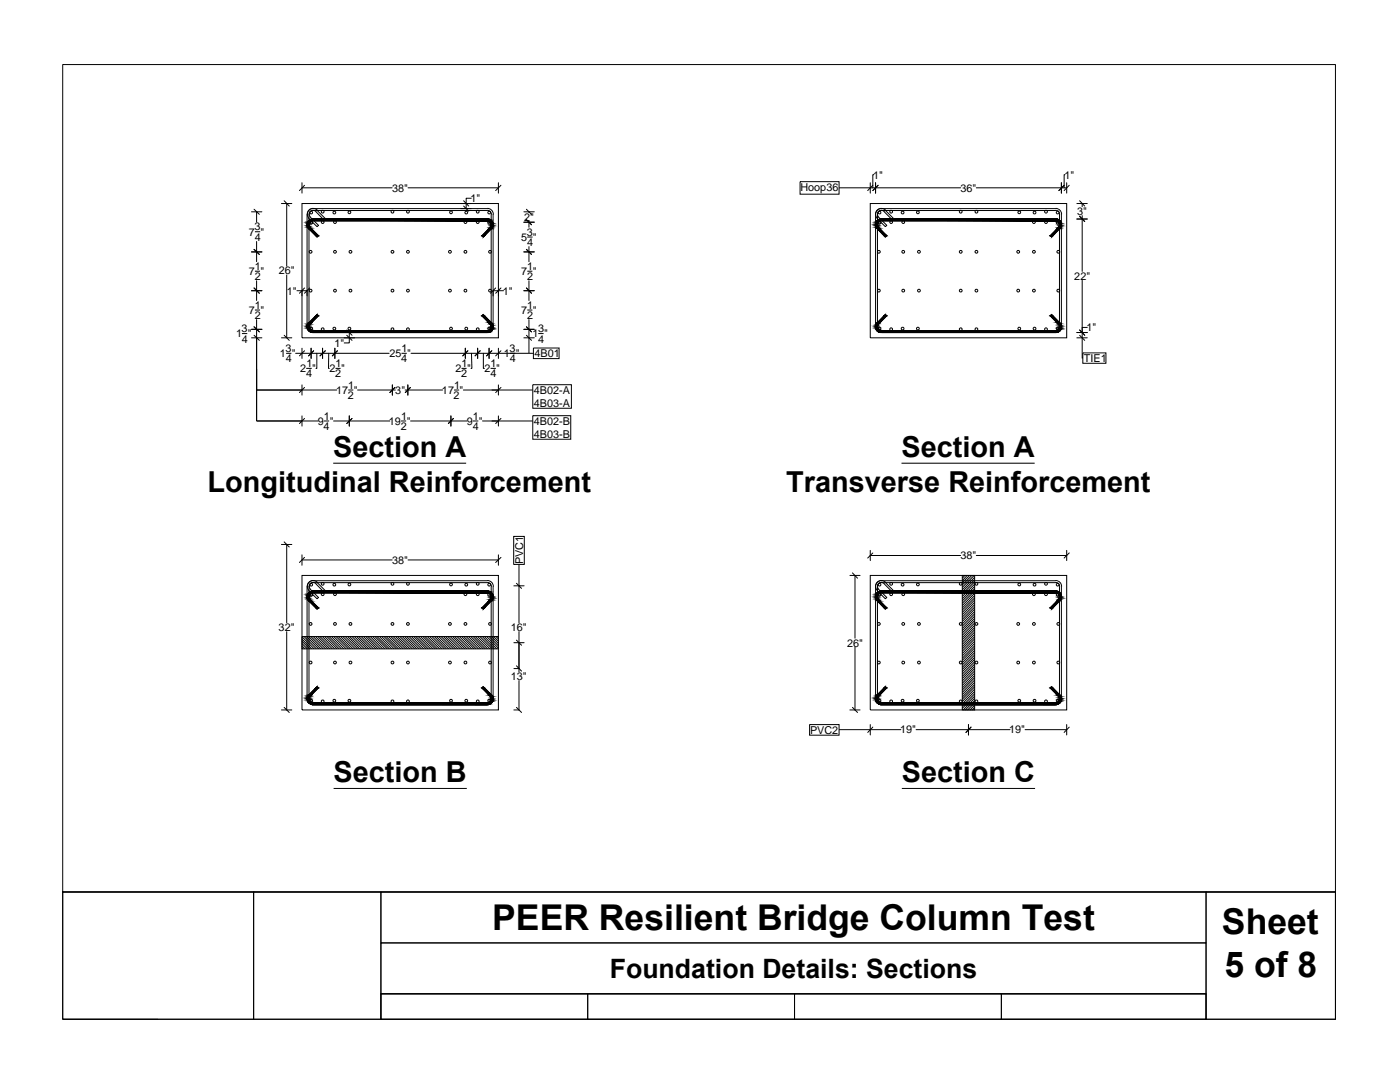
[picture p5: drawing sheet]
<svg xmlns="http://www.w3.org/2000/svg" width="279mm" height="216mm" viewBox="0 0 279 216" stroke-linecap="round" stroke-linejoin="round" font-family="sans-serif">
<defs><g id="words">
<g font-size="7.1">
<text x="98.2" y="185.6">PEER Resilient Bridge Column Test</text>
<text x="243.9" y="186.4">Sheet</text>
<text x="244.4" y="194.9">5 of 8</text>
</g>
<g font-size="5.8">
<text x="66.5" y="91.2">Section A</text>
<text x="179.9" y="91.2">Section A</text>
<text x="41.4" y="98.1">Longitudinal Reinforcement</text>
<text x="156.9" y="98.1">Transverse Reinforcement</text>
<text x="66.6" y="156.1">Section B</text>
<text x="180" y="156.1">Section C</text>
</g>
<text font-size="5.3" x="121.7" y="195.1">Foundation Details: Sections</text>
<g font-size="2.2">
<text x="174.2" y="35.7">1&quot;</text>
<text x="212.4" y="35.7">1&quot;</text>
<text x="78.3" y="38.2">38&quot;</text>
<text x="93.9" y="40.3">1&quot;</text>
<text x="159.8" y="38.1">Hoop36</text>
<text x="191.7" y="38.2">36&quot;</text>
<text x="49.6" y="47">7 &quot;</text>
<text x="50.8" y="46">3</text>
<text x="104.6" y="44.1">2&quot;</text>
<text x="105.1" y="47">3</text>
<text x="215" y="42.9">3&quot;</text>
<text x="50.8" y="48.1">4</text>
<text x="50.9" y="53.9">1</text>
<text x="104" y="48.1">5 &quot;</text>
<text x="105.2" y="49.1">4</text>
<text x="105.2" y="53.9">1</text>
<text x="49.7" y="54.9">7 &quot;</text>
<text x="50.8" y="55.9">2</text>
<text x="55.7" y="54.8">26&quot;</text>
<text x="57.3" y="58.8">1&quot;</text>
<text x="100.4" y="58.8">1&quot;</text>
<text x="104" y="54.9">7 &quot;</text>
<text x="105.2" y="55.9">2</text>
<text x="214.4" y="55.8">22&quot;</text>
<text x="49.7" y="62.6">7 &quot;</text>
<text x="50.8" y="63.7">2</text>
<text x="50.9" y="61.6">1</text>
<text x="104" y="62.6">7 &quot;</text>
<text x="105.2" y="63.7">2</text>
<text x="105.2" y="61.6">1</text>
<text x="47.1" y="67.3">1 &quot;</text>
<text x="48.2" y="66.3">3</text>
<text x="48.2" y="68.4">4</text>
<text x="55.9" y="71.3">1 &quot;</text>
<text x="57" y="70.2">3</text>
<text x="66.7" y="69.2">1&quot;</text>
<text x="77.7" y="71.3">25 &quot;</text>
<text x="80.1" y="70.2">1</text>
<text x="100.6" y="71.3">1 &quot;</text>
<text x="101.7" y="70.2">3</text>
<text x="106.2" y="67.3">1 &quot;</text>
<text x="106.7" y="71.3">4B01</text>
<text x="107.4" y="66.3">3</text>
<text x="107.4" y="68.4">4</text>
<text x="216.9" y="66.1">1&quot;</text>
<text x="57.1" y="72.3">4</text>
<text x="59.9" y="74.3">2 &quot;</text>
<text x="61.1" y="75.3">4</text>
<text x="61.2" y="73.3">1</text>
<text x="65.8" y="74.3">2 &quot;</text>
<text x="66.9" y="75.3">2</text>
<text x="67" y="73.3">1</text>
<text x="69.5" y="77.6">1</text>
<text x="80.1" y="72.3">4</text>
<text x="90.6" y="77.6">1</text>
<text x="90.9" y="74.3">2 &quot;</text>
<text x="92.1" y="75.3">2</text>
<text x="92.1" y="73.3">1</text>
<text x="96.7" y="74.3">2 &quot;</text>
<text x="97.9" y="75.3">4</text>
<text x="97.9" y="73.3">1</text>
<text x="101.8" y="72.3">4</text>
<text x="216.3" y="72.2">TIE1</text>
<text x="64.6" y="83.7">1</text>
<text x="67.1" y="78.6">17 &quot;</text>
<text x="69.4" y="79.6">2</text>
<text x="78.9" y="78.6">3&quot;</text>
<text x="80" y="83.7">1</text>
<text x="88.2" y="78.6">17 &quot;</text>
<text x="90.5" y="79.6">2</text>
<text x="94.4" y="83.7">1</text>
<text x="106.5" y="78.6">4B02-A</text>
<text x="106.5" y="81.2">4B03-A</text>
<text x="63.4" y="84.8">9 &quot;</text>
<text x="64.6" y="85.8">4</text>
<text x="77.6" y="84.8">19 &quot;</text>
<text x="80" y="85.8">2</text>
<text x="93.2" y="84.8">9 &quot;</text>
<text x="94.3" y="85.8">4</text>
<text x="106.5" y="84.8">4B02-B</text>
<text x="106.5" y="87.3">4B03-B</text>
<text x="78.3" y="112.5">38&quot;</text>
<text x="104.4" y="112.5" transform="rotate(-90 104.4 112.5)">PVC1</text>
<text x="191.7" y="111.6">38&quot;</text>
<text x="55.6" y="125.9">32&quot;</text>
<text x="101.9" y="125.9">16&quot;</text>
<text x="169.1" y="129">26&quot;</text>
<text x="101.9" y="135.7">13&quot;</text>
<text x="161.7" y="146.4">PVC2</text>
<text x="179.6" y="146.4">19&quot;</text>
<text x="201.4" y="146.4">19&quot;</text>
</g>
</g></defs>
<!-- layer: Outline -->
<path d="M60.3 40.6h39.2v26.8h-39.2zM173.7 40.6h39.2v26.8h-39.2zM60.3 114.8h39.2v26.9h-39.2zM173.7 114.8h39.2v26.9h-39.2z" fill="none" stroke="#000" stroke-width=".2"/>
<!-- layer: Longitudnial_Reinf -->
<g fill="none" stroke="#000" stroke-width=".2">
<circle cx="62" cy="58" r=".28"/>
<circle cx="62" cy="50.2" r=".28"/>
<circle cx="62.1" cy="44.4" r=".28"/>
<circle cx="62.1" cy="42.4" r=".28"/>
<circle cx="64.4" cy="44.3" r=".28"/>
<circle cx="64.4" cy="42.2" r=".28"/>
<circle cx="66.7" cy="42.4" r=".28"/>
<circle cx="66.9" cy="58" r=".28"/>
<circle cx="66.9" cy="50.2" r=".28"/>
<circle cx="66.9" cy="44.3" r=".28"/>
<circle cx="69.7" cy="42.4" r=".28"/>
<circle cx="69.9" cy="50.2" r=".28"/>
<circle cx="69.9" cy="58" r=".28"/>
<circle cx="78.3" cy="50.2" r=".28"/>
<circle cx="78.3" cy="42.2" r=".28"/>
<circle cx="78.3" cy="58" r=".28"/>
<circle cx="81.4" cy="42.2" r=".28"/>
<circle cx="81.4" cy="50.2" r=".28"/>
<circle cx="81.4" cy="58" r=".28"/>
<circle cx="89.8" cy="50.2" r=".28"/>
<circle cx="89.8" cy="58" r=".28"/>
<circle cx="90" cy="42.4" r=".28"/>
<circle cx="92.9" cy="44.3" r=".28"/>
<circle cx="92.9" cy="50.2" r=".28"/>
<circle cx="92.9" cy="58" r=".28"/>
<circle cx="93.1" cy="42.4" r=".28"/>
<circle cx="95.3" cy="42.2" r=".28"/>
<circle cx="95.3" cy="44.3" r=".28"/>
<circle cx="97.6" cy="44.4" r=".28"/>
<circle cx="97.6" cy="42.4" r=".28"/>
<circle cx="97.8" cy="50.2" r=".28"/>
<circle cx="97.8" cy="58" r=".28"/>
<circle cx="175.4" cy="50.2" r=".28"/>
<circle cx="175.4" cy="58" r=".28"/>
<circle cx="175.5" cy="44.4" r=".28"/>
<circle cx="175.5" cy="42.4" r=".28"/>
<circle cx="177.8" cy="42.2" r=".28"/>
<circle cx="177.8" cy="44.3" r=".28"/>
<circle cx="180.1" cy="42.4" r=".28"/>
<circle cx="180.3" cy="58" r=".28"/>
<circle cx="180.3" cy="44.3" r=".28"/>
<circle cx="180.3" cy="50.2" r=".28"/>
<circle cx="183.2" cy="42.4" r=".28"/>
<circle cx="183.4" cy="58" r=".28"/>
<circle cx="183.4" cy="50.2" r=".28"/>
<circle cx="191.7" cy="50.2" r=".28"/>
<circle cx="191.7" cy="58" r=".28"/>
<circle cx="191.7" cy="42.2" r=".28"/>
<circle cx="194.9" cy="50.2" r=".28"/>
<circle cx="194.9" cy="42.2" r=".28"/>
<circle cx="194.9" cy="58" r=".28"/>
<circle cx="203.2" cy="50.2" r=".28"/>
<circle cx="203.2" cy="58" r=".28"/>
<circle cx="203.4" cy="42.4" r=".28"/>
<circle cx="206.3" cy="58" r=".28"/>
<circle cx="206.3" cy="44.3" r=".28"/>
<circle cx="206.3" cy="50.2" r=".28"/>
<circle cx="206.5" cy="42.4" r=".28"/>
<circle cx="208.8" cy="42.2" r=".28"/>
<circle cx="208.8" cy="44.3" r=".28"/>
<circle cx="211.1" cy="42.4" r=".28"/>
<circle cx="211.1" cy="44.4" r=".28"/>
<circle cx="211.2" cy="58" r=".28"/>
<circle cx="211.2" cy="50.2" r=".28"/>
<circle cx="62.1" cy="65.6" r=".28"/>
<circle cx="64.4" cy="65.7" r=".28"/>
<circle cx="66.7" cy="65.6" r=".28"/>
<circle cx="69.7" cy="65.6" r=".28"/>
<circle cx="78.3" cy="65.7" r=".28"/>
<circle cx="81.4" cy="65.7" r=".28"/>
<circle cx="90" cy="65.6" r=".28"/>
<circle cx="93.1" cy="65.6" r=".28"/>
<circle cx="95.3" cy="65.7" r=".28"/>
<circle cx="97.6" cy="65.6" r=".28"/>
<circle cx="175.5" cy="65.6" r=".28"/>
<circle cx="177.8" cy="65.7" r=".28"/>
<circle cx="180.1" cy="65.6" r=".28"/>
<circle cx="183.2" cy="65.6" r=".28"/>
<circle cx="191.7" cy="65.7" r=".28"/>
<circle cx="194.9" cy="65.7" r=".28"/>
<circle cx="203.4" cy="65.6" r=".28"/>
<circle cx="206.5" cy="65.6" r=".28"/>
<circle cx="208.8" cy="65.7" r=".28"/>
<circle cx="211.1" cy="65.6" r=".28"/>
<circle cx="62.1" cy="116.7" r=".28"/>
<circle cx="62.1" cy="118.7" r=".28"/>
<circle cx="64.4" cy="118.6" r=".28"/>
<circle cx="64.4" cy="116.5" r=".28"/>
<circle cx="66.7" cy="116.7" r=".28"/>
<circle cx="66.9" cy="118.6" r=".28"/>
<circle cx="69.7" cy="116.6" r=".28"/>
<circle cx="78.3" cy="116.5" r=".28"/>
<circle cx="81.4" cy="116.5" r=".28"/>
<circle cx="90" cy="116.6" r=".28"/>
<circle cx="92.9" cy="118.6" r=".28"/>
<circle cx="93.1" cy="116.7" r=".28"/>
<circle cx="95.3" cy="116.5" r=".28"/>
<circle cx="95.3" cy="118.6" r=".28"/>
<circle cx="97.6" cy="116.7" r=".28"/>
<circle cx="97.6" cy="118.7" r=".28"/>
<circle cx="175.5" cy="116.7" r=".28"/>
<circle cx="175.5" cy="118.7" r=".28"/>
<circle cx="177.8" cy="116.5" r=".28"/>
<circle cx="177.8" cy="118.6" r=".28"/>
<circle cx="180.1" cy="116.7" r=".28"/>
<circle cx="180.3" cy="118.6" r=".28"/>
<circle cx="183.2" cy="116.6" r=".28"/>
<circle cx="191.7" cy="116.5" r=".28"/>
<circle cx="194.9" cy="116.5" r=".28"/>
<circle cx="203.4" cy="116.6" r=".28"/>
<circle cx="206.3" cy="118.6" r=".28"/>
<circle cx="206.5" cy="116.7" r=".28"/>
<circle cx="208.8" cy="116.5" r=".28"/>
<circle cx="208.8" cy="118.6" r=".28"/>
<circle cx="211.1" cy="118.7" r=".28"/>
<circle cx="211.1" cy="116.7" r=".28"/>
<circle cx="62" cy="132.2" r=".28"/>
<circle cx="62" cy="124.5" r=".28"/>
<circle cx="62.1" cy="139.8" r=".28"/>
<circle cx="64.4" cy="139.9" r=".28"/>
<circle cx="66.7" cy="139.8" r=".28"/>
<circle cx="66.9" cy="132.2" r=".28"/>
<circle cx="66.9" cy="124.5" r=".28"/>
<circle cx="69.7" cy="139.8" r=".28"/>
<circle cx="69.9" cy="124.5" r=".28"/>
<circle cx="69.9" cy="132.2" r=".28"/>
<circle cx="78.3" cy="132.2" r=".28"/>
<circle cx="78.3" cy="139.9" r=".28"/>
<circle cx="78.3" cy="124.5" r=".28"/>
<circle cx="81.4" cy="124.5" r=".28"/>
<circle cx="81.4" cy="132.2" r=".28"/>
<circle cx="81.4" cy="139.9" r=".28"/>
<circle cx="89.8" cy="124.5" r=".28"/>
<circle cx="89.8" cy="132.2" r=".28"/>
<circle cx="90" cy="139.8" r=".28"/>
<circle cx="92.9" cy="124.5" r=".28"/>
<circle cx="92.9" cy="132.2" r=".28"/>
<circle cx="93.1" cy="139.8" r=".28"/>
<circle cx="95.3" cy="139.9" r=".28"/>
<circle cx="97.6" cy="139.8" r=".28"/>
<circle cx="97.8" cy="124.5" r=".28"/>
<circle cx="97.8" cy="132.2" r=".28"/>
<circle cx="175.4" cy="124.5" r=".28"/>
<circle cx="175.4" cy="132.2" r=".28"/>
<circle cx="175.5" cy="139.8" r=".28"/>
<circle cx="177.8" cy="139.9" r=".28"/>
<circle cx="180.1" cy="139.8" r=".28"/>
<circle cx="180.3" cy="132.2" r=".28"/>
<circle cx="180.3" cy="124.5" r=".28"/>
<circle cx="183.2" cy="139.8" r=".28"/>
<circle cx="183.4" cy="124.5" r=".28"/>
<circle cx="183.4" cy="132.2" r=".28"/>
<circle cx="191.7" cy="132.2" r=".28"/>
<circle cx="191.7" cy="139.9" r=".28"/>
<circle cx="191.7" cy="124.5" r=".28"/>
<circle cx="194.9" cy="124.5" r=".28"/>
<circle cx="194.9" cy="132.2" r=".28"/>
<circle cx="194.9" cy="139.9" r=".28"/>
<circle cx="203.2" cy="132.2" r=".28"/>
<circle cx="203.2" cy="124.5" r=".28"/>
<circle cx="203.4" cy="139.8" r=".28"/>
<circle cx="206.3" cy="124.5" r=".28"/>
<circle cx="206.3" cy="132.2" r=".28"/>
<circle cx="206.5" cy="139.8" r=".28"/>
<circle cx="208.8" cy="139.9" r=".28"/>
<circle cx="211.1" cy="139.8" r=".28"/>
<circle cx="211.2" cy="132.2" r=".28"/>
<circle cx="211.2" cy="124.5" r=".28"/>
</g>
<!-- layer: Hoop36x24 -->
<g fill="none" stroke="#000" stroke-width=".2">
<path d="M61.3 42.8v22.4M61.7 42.8v22.4M62.5 42h34.8M62.5 41.6h34.8M62.5 42a.78 .78 0 0 0-.8 .7M62.5 41.6a1.16 1.16 0 0 0-1.2 1.1M63 42.2a.8 .8 0 0 0-1.1 0 .8 .8 0 0 0 0 1.1l1.7 1.7-.3 .2-1.7-1.6M63.3 42l1.6 1.6-.3 .3-1.6-1.7M63.3 41.9a1.16 1.16 0 0 0-1.6 0 1.16 1.16 0 0 0 0 1.7M97.3 42a.78 .78 0 0 1 .8 .7M97.3 41.6a1.16 1.16 0 0 1 1.2 1.1M98 42.8v22.4"/>
<path d="M98.4 42.8v22.4M175.9 42h34.8M175.9 41.6h34.8M175.9 42a.78 .78 0 0 0-.8 .8v22.4a.78 .78 0 0 0 .8 .8M175.9 41.6a1.16 1.16 0 0 0-1.2 1.2v22.4a1.16 1.16 0 0 0 1.2 1.2M176.5 42.2a.8 .8 0 0 0-1.2 0 .8 .8 0 0 0 0 1.1l1.7 1.7-.3 .2-1.6-1.6M176.7 42l1.6 1.6-.2 .3-1.7-1.7M176.7 41.9a1.16 1.16 0 0 0-1.6 0 1.16 1.16 0 0 0 0 1.7M210.7 42a.78 .78 0 0 1 .8 .7M210.7 41.6a1.16 1.16 0 0 1 1.2 1.1l-.1 22.5a1.08 1.08 0 0 1-1.1 1.2h-34.8M211.4 42.8v22.4M61.3 65.2a1.16 1.16 0 0 0 1.2 1.2"/>
<path d="M61.7 65.2a.78 .78 0 0 0 .8 .8M98.1 65.2a.78 .78 0 0 1-.8 .8h-34.8M98.5 65.2a1.16 1.16 0 0 1-1.2 1.2h-34.8M211.5 65.2a.78 .78 0 0 1-.8 .8h-34.8M61.3 117v22.5M61.7 117v22.5M61.9 117.6l1.7 1.6-.3 .3-1.7-1.6M62.5 116.3h34.8M62.5 115.9h34.8M62.5 116.2a.78 .78 0 0 0-.8 .8M62.5 115.8a1.16 1.16 0 0 0-1.2 1.2M63 116.4a.78 .78 0 0 0-1.1 0 .78 .78 0 0 0 0 1.2"/>
<path d="M63.3 116.2l1.6 1.7-.3 .2-1.6-1.6M63.3 116.2a1.16 1.16 0 0 0-1.6 0 1.16 1.16 0 0 0 0 1.6M97.3 116.2a.78 .78 0 0 1 .8 .8M97.3 115.8a1.16 1.16 0 0 1 1.2 1.2M98 117v22.5M98.4 117v22.5M175.9 116.3h34.8M175.9 115.9h34.8M175.9 116.2a.78 .78 0 0 0-.8 .8v22.4a.78 .78 0 0 0 .8 .8M175.9 115.8a1.16 1.16 0 0 0-1.2 1.2v22.4a1.16 1.16 0 0 0 1.2 1.2M176.5 116.4a.78 .78 0 0 0-1.2 0 .78 .78 0 0 0 0 1.2M176.7 116.2l1.6 1.7-.2 .2-1.7-1.6"/>
<path d="M176.7 116.2a1.16 1.16 0 0 0-1.6 0 1.16 1.16 0 0 0 0 1.6l1.6 1.7 .3-.3-1.7-1.6M210.7 116.2a.78 .78 0 0 1 .8 .8M210.7 115.8a1.16 1.16 0 0 1 1.2 1.2l-.1 22.5a1.08 1.08 0 0 1-1.1 1.1h-34.8M211.4 117v22.5M61.3 139.4a1.16 1.16 0 0 0 1.2 1.2M61.7 139.4a.78 .78 0 0 0 .8 .8M98.1 139.4a.78 .78 0 0 1-.8 .8h-34.8M98.5 139.4a1.16 1.16 0 0 1-1.2 1.2h-34.8M211.5 139.4a.78 .78 0 0 1-.8 .8h-34.8"/>
</g>
<!-- layer: Cross-Ties -->
<g fill="#000" stroke="#000" stroke-width=".2">
<path d="M63 47h.6l-.3 .3zM97.5 44.1h.7zM97.5 45.6h.6l-1.4 1.4zM174.7 45.1h.5zM176.4 47h.6l-.3 .3zM210.9 45.6h.6l-1.4 1.4zM61.4 65.8h.5zM63 63l.3-.2 .3 .2zM96.2 63l.2-.2 .3 .2zM97.4 66h.7zM176.4 63l.3-.2 .3 .2zM209.6 63l.3-.2 .2 .2z"/>
<path d="M97.5 118.4h.7zM97.5 119.9h.6l-1.4 1.4zM210.9 119.9h.6l-1.4 1.4zM63 121.3h.6l-.3 .3zM63.3 137l.3 .3h-.6zM96.4 137l.3 .3h-.5zM176.4 121.3h.6l-.3 .3zM176.7 137l.3 .3h-.6zM209.6 137.3l.3-.3 .2 .3zM61.4 140h.5zM97.4 140.2h.7z"/>
<path d="M61.3 44.8l.4 .1zM61.3 44.8l.4 .1z"/>
<path d="M61.3 44.7h.4zM61.3 44.7h.4z"/>
<path d="M61.3 44.7l.4 .1v-.1zM61.3 44.7l.4 .1h-.4z"/>
<path d="M61.3 44.9l.4 .1zM61.3 44.9l.4 .1z"/>
<path d="M61.3 45l.5 .1-.1-.1zM61.3 45l.5 .1h-.5zM61.3 45.1h.5zM61.3 45.1h.5z"/>
<path d="M61.4 44.5h.4zM61.3 44.5h.5z"/>
<path d="M61.3 44.5l.4 .2 .1-.2zM61.3 44.5l.4 .2h-.4z"/>
<path d="M61.3 45.1l.5 .2v-.2zM61.3 45.1l.5 .2h-.4z"/>
<path d="M61.4 44.4h.4zM61.4 44.4l.4 .1z"/>
<path d="M61.4 45.3h.4zM61.4 45.3h.4z"/>
<path d="M61.4 45.3l.5 .1zM61.4 45.3l.5 .1z"/>
<path d="M61.5 44.3h.4zM61.4 44.3h.5z"/>
<path d="M61.4 44.3l.4 .1 .1-.1zM61.4 44.3l.4 .1h-.4z"/>
<path d="M61.5 45.4l.5 .1-.1-.1zM61.5 45.4l.5 .1h-.5z"/>
<path d="M61.5 45.5l.7 .1zM61.5 45.5l.7 .1h-.6z"/>
<path d="M61.5 44.2h.5zM61.5 44.2l.4 .1z"/>
<path d="M61.5 44.1h.7zM61.5 44.1l.5 .1z"/>
<path d="M61.6 45.6l2 1.4-1.4-1.4zM61.6 45.6l2 1.4h-.6z"/>
<path d="M61.6 44.1h.7zM61.6 44.1h.9z"/>
<path d="M61.6 44.1h.7zM61.6 44.1h.6zM61.5 44.1h.7zM61.5 44.1h.7z"/>
<path d="M62.5 43.7h35zM62.3 43.7h35.2z"/>
<path d="M62.3 43.7h35.3zM62 43.7h35.6z"/>
<path d="M97.5 45.6l-1.3 1.4h.5zM96.2 47h.5l-.3 .3z"/>
<path d="M62 43.7l35.9 .2-.3-.2zM61.9 43.9l.1-.2 35.9 .2z"/>
<path d="M61.9 43.9l36.1 .1zM61.7 44h36.3z"/>
<path d="M61.7 44l36.4 .1-.1-.1zM61.7 44l36.4 .1h-36.5z"/>
<path d="M97.3 44.1h.8zM97.3 44.1h.8z"/>
<path d="M97.4 44.1h.8zM97.4 44.1h.8zM97.5 44.1h.7z"/>
<path d="M97.6 44.1l.6 .1zM97.6 44.1l.6 .1z"/>
<path d="M97.6 44.2l.6 .1zM97.6 44.2l.6 .1z"/>
<path d="M97.7 45.5l.4 .1 .1-.1zM97.5 45.6l.2-.1 .4 .1z"/>
<path d="M97.8 44.3h.5zM97.8 44.3h.5z"/>
<path d="M97.8 44.3l.5 .1zM97.8 44.3l.5 .1z"/>
<path d="M97.8 45.4l.4 .1 .1-.1zM97.8 45.4l.4 .1h-.5z"/>
<path d="M97.9 44.4l.5 .1-.1-.1zM97.9 44.4l.5 .1h-.5zM97.9 44.5h.5zM97.9 44.5h.5z"/>
<path d="M97.9 45.3h.4zM97.9 45.3h.4z"/>
<path d="M97.9 45.3h.4zM97.9 45.3l.4 .1z"/>
<path d="M97.9 44.5l.5 .1v-.1zM97.9 44.5l.5 .1h-.4z"/>
<path d="M98 45.1h.4zM97.9 45.1h.5z"/>
<path d="M97.9 45.1l.4 .2 .1-.2zM97.9 45.1l.4 .2h-.4z"/>
<path d="M98 44.6l.4 .1zM98 44.6l.4 .1z"/>
<path d="M98 44.7l.4 .1zM98 44.7l.4 .1z"/>
<path d="M98 44.8l.4 .1v-.1zM98 44.8l.4 .1h-.4z"/>
<path d="M98 44.9h.4zM98 44.9h.4z"/>
<path d="M98 44.9l.4 .1zM98 44.9l.4 .1z"/>
<path d="M98 45l.4 .1v-.1zM98 45l.4 .1h-.4z"/>
<path d="M174.9 44.3h.4zM174.9 44.3h.4z"/>
<path d="M174.7 44.7h.4zM174.7 44.7h.4z"/>
<path d="M174.7 44.7l.4 .1v-.1zM174.7 44.7l.4 .1h-.4z"/>
<path d="M174.7 44.8l.4 .1zM174.7 44.8l.4 .1z"/>
<path d="M174.7 44.9l.4 .1zM174.7 44.9l.4 .1z"/>
<path d="M174.7 45l.5 .1-.1-.1zM174.7 45l.5 .1h-.5zM174.7 45.1h.5z"/>
<path d="M174.8 44.5l.3 .2 .1-.2zM174.8 44.5l.3 .2h-.4z"/>
<path d="M174.8 45.1l.4 .2v-.2zM174.8 45.1l.4 .2h-.4z"/>
<path d="M174.8 44.5h.4zM174.8 44.5h.4z"/>
<path d="M174.8 44.4h.4zM174.8 44.4l.4 .1z"/>
<path d="M174.8 45.3h.5zM174.8 45.3h.5z"/>
<path d="M174.8 45.3l.5 .1zM174.8 45.3l.5 .1z"/>
<path d="M174.9 44.3l.3 .1 .1-.1zM174.9 44.3l.3 .1h-.4z"/>
<path d="M174.9 45.4l.6 .1zM174.9 45.4l.6 .1h-.6z"/>
<path d="M174.9 44.2h.6zM174.9 44.2l.4 .1z"/>
<path d="M174.9 45.5l.7 .1zM174.9 45.5l.7 .1z"/>
<path d="M174.9 44.1h.7zM174.9 44.1l.6 .1z"/>
<path d="M175.1 45.6l1.9 1.4-1.4-1.4zM175.1 45.6l1.9 1.4h-.6z"/>
<path d="M175 44.1h.7zM175 44.1h.6zM174.9 44.1h.7zM174.9 44.1h.7z"/>
<path d="M175 44.1h.9zM175 44.1h.7z"/>
<path d="M175.9 43.7h35zM175.7 43.7h35.2z"/>
<path d="M175.7 43.7h35.4zM175.5 43.7h35.6z"/>
<path d="M210.9 45.6l-1.3 1.4h.5zM209.6 47h.5l-.2 .3z"/>
<path d="M175.5 43.7l35.8 .2-.2-.2zM175.3 43.9l.2-.2 35.8 .2z"/>
<path d="M175.3 43.9l36.1 .1zM175.1 44h36.3z"/>
<path d="M175.1 44l36.4 .1-.1-.1zM175.1 44l36.4 .1h-36.5z"/>
<path d="M210.7 44.1h.9zM210.7 44.1h.9z"/>
<path d="M210.8 44.1h.8zM210.8 44.1h.8z"/>
<path d="M210.9 44.1h.7zM210.9 44.1h.7z"/>
<path d="M211 44.1l.6 .1zM211 44.1l.6 .1z"/>
<path d="M211.1 44.2l.6 .1zM211.1 44.2l.6 .1z"/>
<path d="M211.1 45.5l.4 .1 .2-.1zM210.9 45.6l.2-.1 .4 .1z"/>
<path d="M211.2 44.3h.5zM211.2 44.3h.5z"/>
<path d="M211.2 44.3l.5 .1zM211.2 44.3l.5 .1z"/>
<path d="M211.2 45.4l.5 .1v-.1zM211.2 45.4l.5 .1h-.6z"/>
<path d="M211.3 44.4l.5 .1-.1-.1zM211.3 44.4l.5 .1h-.4zM211.4 44.5h.4zM211.4 44.5h.4z"/>
<path d="M211.3 45.3h.4zM211.3 45.3h.4z"/>
<path d="M211.3 45.3h.4zM211.3 45.3l.4 .1z"/>
<path d="M211.4 44.5l.4 .1v-.1zM211.4 44.5l.4 .1h-.4z"/>
<path d="M211.4 45.1h.4zM211.4 45.1h.4z"/>
<path d="M211.4 45.1l.3 .2 .1-.2zM211.4 45.1l.3 .2h-.4z"/>
<path d="M211.4 44.6l.4 .1zM211.4 44.6l.4 .1z"/>
<path d="M211.4 44.7l.4 .1zM211.4 44.7l.4 .1z"/>
<path d="M211.4 44.8l.4 .1v-.1zM211.4 44.8l.4 .1h-.4z"/>
<path d="M211.4 44.9h.4zM211.4 44.9h.4z"/>
<path d="M211.4 44.9l.4 .1zM211.4 44.9l.4 .1z"/>
<path d="M211.4 45l.4 .1v-.1zM211.4 45l.4 .1h-.4z"/>
<path d="M61.5 65.9h.7zM61.5 65.9h.7z"/>
<path d="M61.3 65.2l.4 .1v-.1zM61.3 65.2l.4 .1h-.4z"/>
<path d="M61.3 65.1h.4zM61.3 65.1h.4z"/>
<path d="M61.3 65.1h.4zM61.3 65.1l.4 .1z"/>
<path d="M61.3 65.3l.4 .1zM61.3 65.3l.4 .1z"/>
<path d="M61.3 65.4l.5 .1-.1-.1zM61.3 65.4l.5 .1h-.5z"/>
<path d="M61.3 64.9l.5 .1zM61.3 64.9l.5 .1z"/>
<path d="M61.3 65l.4 .1 .1-.1zM61.3 65l.4 .1h-.4z"/>
<path d="M61.3 65.5h.5zM61.3 65.5h.5z"/>
<path d="M61.4 65.5l.4 .1zM61.4 65.5l.4 .1z"/>
<path d="M61.4 64.7l.4 .1zM61.4 64.7l.4 .1z"/>
<path d="M61.4 64.8l.4 .1v-.1zM61.4 64.8l.4 .1h-.5z"/>
<path d="M61.4 65.6l.5 .2-.1-.2zM61.4 65.6l.5 .2h-.5zM61.4 65.8h.5z"/>
<path d="M61.5 64.7h.4zM61.5 64.7h.3z"/>
<path d="M61.5 65.8h.5zM61.5 65.8h.5z"/>
<path d="M61.5 64.6h.5zM61.5 64.6l.4 .1z"/>
<path d="M61.5 65.8l.7 .1zM61.5 65.8l.7 .1z"/>
<path d="M61.6 64.4l.4 .2 .2-.2zM61.6 64.4l.4 .2h-.5z"/>
<path d="M61.5 65.9l.8 .1zM61.5 65.9l.8 .1z"/>
<path d="M61.6 66h.9zM61.6 66h.9z"/>
<path d="M63 63l-.8 1.4 1.4-1.4zM63 63l-.8 1.4h-.6z"/>
<path d="M96.2 63l1.9 1.4-1.4-1.4zM96.2 63l1.9 1.4h-.6z"/>
<path d="M62.3 66.4h35.2zM62.3 66.4h35z"/>
<path d="M62 66.3h35.6zM62 66.3l35.5 .1z"/>
<path d="M61.9 66.2h36zM61.9 66.2l35.7 .1z"/>
<path d="M61.7 66.1l36.2 .1 .1-.1zM61.7 66.1l36.2 .1h-36z"/>
<path d="M97.5 64.4l.7 .2-.1-.2zM97.5 64.4l.7 .2h-.5z"/>
<path d="M61.6 66l36.4 .1 .1-.1zM61.6 66l36.4 .1h-36.3z"/>
<path d="M97.6 65.9h.6zM97.5 65.9h.7z"/>
<path d="M97.5 65.9h.7zM97.4 66h.7zM97.3 66h.8z"/>
<path d="M97.7 64.6l.6 .1zM97.7 64.6l.6 .1z"/>
<path d="M97.6 65.9h.6zM97.6 65.9h.6z"/>
<path d="M97.8 65.8h.4zM97.6 65.9h.6z"/>
<path d="M97.8 64.7h.5zM97.8 64.7h.5z"/>
<path d="M97.8 65.8h.5zM97.8 65.8h.4z"/>
<path d="M97.9 64.7l.4 .1zM97.9 64.7l.4 .1z"/>
<path d="M97.9 64.8l.5 .1-.1-.1zM97.9 64.8l.5 .1h-.5z"/>
<path d="M97.9 65.7h.4zM97.9 65.7l.4 .1z"/>
<path d="M97.9 64.9l.5 .1zM97.9 64.9l.5 .1z"/>
<path d="M98 65h.4zM98 65h.4z"/>
<path d="M97.9 65.5l.5 .1zM97.9 65.5l.5 .1z"/>
<path d="M97.9 65.6h.5zM97.9 65.6l.4 .1h-.4z"/>
<path d="M98 65l.4 .1zM98 65l.4 .1z"/>
<path d="M98 65.1l.4 .1zM98 65.1l.4 .1z"/>
<path d="M98 65.2l.4 .1v-.1zM98 65.2l.4 .1h-.4z"/>
<path d="M98 65.3h.4zM98 65.3h.4z"/>
<path d="M98 65.3l.4 .2v-.2zM98 65.3l.4 .2h-.4z"/>
<path d="M98 65.5h.4zM98 65.5h.4z"/>
<path d="M174.9 65.9h.7zM174.9 65.9h.7z"/>
<path d="M174.7 65.1h.4zM174.7 65.1h.4z"/>
<path d="M174.7 65.1l.4 .1zM174.7 65.1l.4 .1z"/>
<path d="M174.7 65.2l.4 .1v-.1zM174.7 65.2l.4 .1h-.4z"/>
<path d="M174.7 65.3l.4 .1zM174.7 65.3l.4 .1z"/>
<path d="M174.7 65.4l.5 .1-.1-.1zM174.7 65.4l.5 .1h-.4z"/>
<path d="M174.8 64.9l.4 .1zM174.7 65h.5z"/>
<path d="M174.7 65l.4 .1 .1-.1zM174.7 65l.4 .1h-.4z"/>
<path d="M174.8 65.5h.4zM174.8 65.5h.4z"/>
<path d="M174.8 65.5l.4 .1zM174.8 65.5l.4 .1z"/>
<path d="M174.8 64.8l.4 .1v-.1zM174.8 64.8l.4 .1h-.4z"/>
<path d="M174.8 65.6l.5 .2-.1-.2zM174.8 65.6l.5 .2h-.4zM174.9 65.8h.4zM174.9 65.8h.4z"/>
<path d="M174.8 64.7h.5zM174.8 64.7l.4 .1z"/>
<path d="M174.9 64.7h.4zM174.9 64.7h.4z"/>
<path d="M174.9 65.8h.6zM174.9 65.8h.6z"/>
<path d="M174.9 64.6h.6zM174.9 64.6l.4 .1z"/>
<path d="M174.9 65.8l.7 .1zM174.9 65.8l.7 .1z"/>
<path d="M174.9 65.9l.8 .1zM174.9 65.9l.8 .1z"/>
<path d="M175.1 64.4l.4 .2 .1-.2zM175.1 64.4l.4 .2h-.6z"/>
<path d="M175 66h.9zM175 66h.9z"/>
<path d="M176.4 63l-.8 1.4 1.4-1.4zM176.4 63l-.8 1.4h-.5z"/>
<path d="M209.6 63l1.9 1.4-1.4-1.4zM209.6 63l1.9 1.4h-.6z"/>
<path d="M175.7 66.4h35.2zM175.7 66.4h35z"/>
<path d="M175.5 66.3h35.6zM175.5 66.3l35.4 .1z"/>
<path d="M175.3 66.2h36zM175.3 66.2l35.8 .1z"/>
<path d="M175.1 66.1l36.2 .1 .1-.1zM175.1 66.1l36.2 .1h-36z"/>
<path d="M210.9 64.4l.8 .2-.2-.2zM210.9 64.4l.8 .2h-.6z"/>
<path d="M175 66l36.4 .1 .1-.1zM175 66l36.4 .1h-36.3z"/>
<path d="M210.9 65.9l.7 .1zM210.8 66h.8z"/>
<path d="M210.8 66h.8zM210.7 66h.8z"/>
<path d="M211.1 65.9h.5zM211 65.9h.6z"/>
<path d="M211 65.9h.6zM210.9 65.9h.7z"/>
<path d="M211.1 64.6l.6 .1zM211.1 64.6l.6 .1z"/>
<path d="M211.2 64.7h.5zM211.2 64.7h.5z"/>
<path d="M211.2 65.8h.5zM211.2 65.8h.5z"/>
<path d="M211.2 65.8h.5zM211.1 65.9h.5z"/>
<path d="M211.3 64.7l.4 .1zM211.3 64.7l.4 .1z"/>
<path d="M211.3 64.8l.5 .1-.1-.1zM211.3 64.8l.5 .1h-.4z"/>
<path d="M211.3 65.7h.4zM211.3 65.7l.4 .1z"/>
<path d="M211.4 64.9l.4 .1zM211.4 64.9l.4 .1z"/>
<path d="M211.4 65.5l.4 .1zM211.4 65.5l.4 .1z"/>
<path d="M211.4 65.6h.4zM211.4 65.6l.3 .1h-.4z"/>
<path d="M211.4 65h.4zM211.4 65h.4z"/>
<path d="M211.4 65l.4 .1zM211.4 65l.4 .1z"/>
<path d="M211.4 65.1l.4 .1zM211.4 65.1l.4 .1z"/>
<path d="M211.4 65.2l.4 .1v-.1zM211.4 65.2l.4 .1h-.4z"/>
<path d="M211.4 65.3h.4zM211.4 65.3h.4z"/>
<path d="M211.4 65.3l.4 .2v-.2zM211.4 65.3l.4 .2h-.4z"/>
<path d="M211.4 65.5h.4zM211.4 65.5h.4z"/>
<path d="M61.3 119.1l.4 .1zM61.3 119.1l.4 .1z"/>
<path d="M61.3 118.9l.4 .1zM61.3 118.9l.4 .1z"/>
<path d="M61.3 119l.4 .1v-.1zM61.3 119l.4 .1h-.4z"/>
<path d="M61.3 119.2h.4zM61.3 119.2h.4z"/>
<path d="M61.3 119.2l.5 .2-.1-.2zM61.3 119.2l.5 .2h-.5z"/>
<path d="M61.4 118.8h.4zM61.3 118.8h.5z"/>
<path d="M61.3 118.8l.4 .1 .1-.1zM61.3 118.8l.4 .1h-.4z"/>
<path d="M61.3 119.4h.5zM61.3 119.4h.5z"/>
<path d="M61.3 119.4l.5 .1v-.1zM61.3 119.4l.5 .1h-.4z"/>
<path d="M61.4 118.7h.4zM61.4 118.7l.4 .1z"/>
<path d="M61.4 119.5l.4 .1zM61.4 119.5l.4 .1z"/>
<path d="M61.4 119.6h.5zM61.4 119.6h.5z"/>
<path d="M61.5 118.5h.4zM61.4 118.5h.5z"/>
<path d="M61.4 118.5l.4 .2 .1-.2zM61.4 118.5l.4 .2h-.4z"/>
<path d="M61.5 119.6l.5 .1zM61.5 119.6l.5 .1z"/>
<path d="M61.5 119.7l.7 .2-.2-.2zM61.5 119.7l.7 .2h-.6z"/>
<path d="M61.5 118.5h.5zM61.5 118.5h.4z"/>
<path d="M61.5 118.4h.7zM61.5 118.4l.5 .1z"/>
<path d="M61.6 119.9l2 1.4-1.4-1.4zM61.6 119.9l2 1.4h-.6z"/>
<path d="M61.6 118.3h.7zM61.6 118.3h.9z"/>
<path d="M61.6 118.3h.7zM61.6 118.3l.6 .1zM61.5 118.4h.7zM61.5 118.4h.7z"/>
<path d="M62.5 117.9l35 .1zM62.3 118h35.2z"/>
<path d="M62.3 118h35.3zM62 118h35.6z"/>
<path d="M97.5 119.9l-1.3 1.4h.5zM96.2 121.3h.5l-.3 .3z"/>
<path d="M62 118l35.9 .1zM61.9 118.1h36z"/>
<path d="M61.9 118.1l36.1 .1-.1-.1zM61.7 118.2l.2-.1 36.1 .1z"/>
<path d="M61.7 118.2l36.4 .1-.1-.1zM61.6 118.3l.1-.1 36.4 .1z"/>
<path d="M97.3 118.3h.8zM97.3 118.3h.8z"/>
<path d="M97.4 118.3l.8 .1zM97.4 118.3l.8 .1zM97.5 118.4h.7z"/>
<path d="M97.6 118.4h.6zM97.6 118.4h.6z"/>
<path d="M97.6 118.4l.6 .1zM97.6 118.4l.6 .1z"/>
<path d="M97.7 119.7l.4 .2 .1-.2zM97.7 119.7l.4 .2h-.6z"/>
<path d="M97.8 118.5h.5zM97.8 118.5h.5z"/>
<path d="M97.8 118.5l.5 .1zM97.8 118.5l.5 .1z"/>
<path d="M97.8 119.6h.5zM97.7 119.7h.5z"/>
<path d="M97.9 118.6l.5 .1zM97.9 118.6l.5 .1z"/>
<path d="M97.9 119.5l.4 .1zM97.9 119.5l.4 .1z"/>
<path d="M97.9 119.6h.4zM97.9 119.6h.4z"/>
<path d="M97.9 118.7l.5 .1zM97.9 118.7l.5 .1z"/>
<path d="M97.9 118.8h.5zM97.9 118.8h.5z"/>
<path d="M98 119.4h.4zM98 119.4h.4z"/>
<path d="M97.9 119.4l.4 .1 .1-.1zM97.9 119.4l.4 .1h-.4z"/>
<path d="M98 118.8l.4 .2v-.2zM98 118.8l.4 .2h-.4z"/>
<path d="M98 119h.4zM98 119h.4z"/>
<path d="M98 119l.4 .1v-.1zM98 119l.4 .1h-.4z"/>
<path d="M98 119.1l.4 .1zM98 119.1l.4 .1z"/>
<path d="M98 119.2l.4 .1zM98 119.2l.4 .1z"/>
<path d="M98 119.3h.4zM98 119.3l.4 .1z"/>
<path d="M174.9 118.5h.4zM174.9 118.5h.4z"/>
<path d="M174.7 118.9l.4 .1zM174.7 118.9l.4 .1z"/>
<path d="M174.7 119l.4 .1v-.1zM174.7 119l.4 .1h-.4z"/>
<path d="M174.7 119.1l.4 .1zM174.7 119.1l.4 .1z"/>
<path d="M174.7 119.2h.4zM174.7 119.2h.4z"/>
<path d="M174.7 119.2l.5 .2-.1-.2zM174.7 119.2l.5 .2h-.5z"/>
<path d="M174.8 118.8l.3 .1 .1-.1zM174.8 118.8l.3 .1h-.4z"/>
<path d="M174.7 119.4h.5zM174.7 119.4h.5z"/>
<path d="M174.8 119.4l.4 .1v-.1zM174.8 119.4l.4 .1h-.4z"/>
<path d="M174.8 118.8h.4zM174.8 118.8h.4z"/>
<path d="M174.8 118.7h.4zM174.8 118.7l.4 .1z"/>
<path d="M174.8 119.5l.5 .1zM174.8 119.5l.5 .1z"/>
<path d="M174.8 119.6h.5zM174.8 119.6h.5z"/>
<path d="M174.9 118.5l.3 .2 .1-.2zM174.9 118.5l.3 .2h-.4z"/>
<path d="M174.9 119.6l.6 .1zM174.9 119.6l.6 .1z"/>
<path d="M174.9 118.5h.6zM174.9 118.5h.4z"/>
<path d="M174.9 119.7l.7 .2-.1-.2zM174.9 119.7l.7 .2h-.5z"/>
<path d="M174.9 118.4h.7zM174.9 118.4l.6 .1z"/>
<path d="M175.1 119.9l1.9 1.4-1.4-1.4zM175.1 119.9l1.9 1.4h-.6z"/>
<path d="M175 118.3h.7zM175 118.3l.6 .1zM174.9 118.4h.7zM174.9 118.4h.7z"/>
<path d="M175 118.3h.9zM175 118.3h.7z"/>
<path d="M175.9 117.9l35 .1zM175.7 118h35.2z"/>
<path d="M175.7 118h35.4zM175.5 118h35.6z"/>
<path d="M210.9 119.9l-1.3 1.4h.5zM209.6 121.3h.5l-.2 .3z"/>
<path d="M175.5 118l35.8 .1zM175.3 118.1h36z"/>
<path d="M175.3 118.1l36.1 .1-.1-.1zM175.1 118.2l.2-.1 36.1 .1z"/>
<path d="M175.1 118.2l36.4 .1-.1-.1zM175.1 118.2l36.4 .1h-36.5z"/>
<path d="M210.7 118.3h.9zM210.7 118.3h.9z"/>
<path d="M210.8 118.3l.8 .1zM210.8 118.3l.8 .1z"/>
<path d="M210.9 118.4h.7zM210.9 118.4h.7z"/>
<path d="M211 118.4h.6zM211 118.4h.6z"/>
<path d="M211.1 118.4l.6 .1zM211.1 118.4l.6 .1z"/>
<path d="M211.1 119.7l.4 .2 .2-.2zM211.1 119.7l.4 .2h-.6z"/>
<path d="M211.2 118.5h.5zM211.2 118.5h.5z"/>
<path d="M211.2 118.5l.5 .1zM211.2 118.5l.5 .1z"/>
<path d="M211.2 119.6h.5zM211.1 119.7h.6z"/>
<path d="M211.3 118.6l.5 .1zM211.3 118.6l.5 .1z"/>
<path d="M211.3 119.5l.4 .1zM211.3 119.5l.4 .1z"/>
<path d="M211.3 119.6h.4zM211.3 119.6h.4z"/>
<path d="M211.4 118.7l.4 .1zM211.4 118.7l.4 .1z"/>
<path d="M211.4 118.8h.4zM211.4 118.8h.4z"/>
<path d="M211.4 119.4l.3 .1 .1-.1zM211.4 119.4l.3 .1h-.4z"/>
<path d="M211.4 118.8l.4 .2v-.2zM211.4 118.8l.4 .2h-.4z"/>
<path d="M211.4 119h.4zM211.4 119h.4z"/>
<path d="M211.4 119l.4 .1v-.1zM211.4 119l.4 .1h-.4z"/>
<path d="M211.4 119.1l.4 .1zM211.4 119.1l.4 .1z"/>
<path d="M211.4 119.2l.4 .1zM211.4 119.2l.4 .1z"/>
<path d="M211.4 119.3l.4 .1zM211.4 119.3l.4 .1z"/>
<path d="M211.4 119.4h.4zM211.4 119.4h.4z"/>
<path d="M61.3 139.2h.5zM61.3 139.2h.5z"/>
<path d="M61.3 139.5l.4 .1v-.1zM61.3 139.5l.4 .1h-.4z"/>
<path d="M61.3 139.3l.4 .1zM61.3 139.3l.4 .1z"/>
<path d="M61.3 139.4h.4zM61.3 139.4l.4 .1z"/>
<path d="M61.3 139.6h.4zM61.3 139.6h.4z"/>
<path d="M61.3 139.6l.5 .2-.1-.2zM61.3 139.6l.5 .2h-.5z"/>
<path d="M61.3 139.2l.4 .1 .1-.1zM61.3 139.2l.4 .1h-.4z"/>
<path d="M61.3 139.8h.5zM61.3 139.8h.5z"/>
<path d="M61.4 139.8l.4 .1zM61.4 139.8l.4 .1z"/>
<path d="M61.4 139h.4zM61.4 139h.4z"/>
<path d="M61.4 139l.4 .2v-.2zM61.4 139l.4 .2h-.5z"/>
<path d="M61.4 139.9l.5 .1-.1-.1zM61.4 139.9l.5 .1h-.5zM61.4 140h.5z"/>
<path d="M61.5 138.9h.4zM61.5 138.9l.3 .1z"/>
<path d="M61.5 138.8l.4 .1 .1-.1zM61.5 138.8l.4 .1h-.4z"/>
<path d="M61.6 138.7l.4 .1 .2-.1zM61.6 138.7l.4 .1h-.5z"/>
<path d="M63 137.3l-.8 1.4 1.4-1.4zM61.6 138.7l1.4-1.4-.8 1.4z"/>
<path d="M96.2 137.3l1.9 1.4-1.4-1.4zM96.2 137.3l1.9 1.4h-.6z"/>
<path d="M97.9 139.8h.5zM97.9 139.8h.5z"/>
<path d="M97.5 138.7l.7 .1-.1-.1zM97.5 138.7l.7 .1z"/>
<path d="M97.7 138.8l.6 .1-.1-.1zM97.7 138.8l.6 .1z"/>
<path d="M97.8 138.9l.5 .1zM97.8 138.9l.5 .1z"/>
<path d="M97.9 139h.4zM97.9 139h.4z"/>
<path d="M97.9 139l.5 .1zM97.9 139l.5 .1z"/>
<path d="M97.9 139.9h.4zM97.9 139.9l.4 .1z"/>
<path d="M97.9 139.1l.5 .1zM97.9 139.1l.5 .1z"/>
<path d="M98 139.2l.4 .1v-.1zM98 139.2l.4 .1h-.4z"/>
<path d="M97.9 139.8l.4 .1 .1-.1zM97.9 139.8l.4 .1h-.4z"/>
<path d="M98 139.3l.4 .1zM98 139.3l.4 .1z"/>
<path d="M98 139.4h.4zM98 139.4h.4z"/>
<path d="M98 139.4l.4 .1v-.1zM98 139.4l.4 .1h-.4z"/>
<path d="M98 139.5l.4 .1zM98 139.5l.4 .1z"/>
<path d="M98 139.6l.4 .1zM98 139.6l.4 .1z"/>
<path d="M98 139.7l.4 .1v-.1zM98 139.7l.4 .1h-.5z"/>
<path d="M174.7 139.3l.4 .1zM174.7 139.3l.4 .1z"/>
<path d="M174.7 139.4l.4 .1zM174.7 139.4l.4 .1z"/>
<path d="M174.7 139.5l.4 .1v-.1zM174.7 139.5l.4 .1h-.4z"/>
<path d="M174.7 139.6h.4zM174.7 139.6h.4z"/>
<path d="M174.7 139.6l.5 .2-.1-.2zM174.7 139.6l.5 .2h-.4z"/>
<path d="M174.8 139.2h.4zM174.7 139.2h.5z"/>
<path d="M174.7 139.2l.4 .1 .1-.1zM174.7 139.2l.4 .1h-.4z"/>
<path d="M174.8 139.8h.4zM174.8 139.8h.4z"/>
<path d="M174.8 139.8l.4 .1zM174.8 139.8l.4 .1z"/>
<path d="M174.8 139l.4 .2v-.2zM174.8 139l.4 .2h-.4z"/>
<path d="M174.8 139.9l.5 .1-.1-.1zM174.8 139.9l.5 .1h-.4zM174.9 140h.4zM174.9 140h.4z"/>
<path d="M174.8 139h.5zM174.8 139h.4z"/>
<path d="M174.9 138.9h.4zM174.9 138.9l.4 .1z"/>
<path d="M174.9 138.8l.4 .1 .2-.1zM174.9 138.8l.4 .1h-.4z"/>
<path d="M175.1 138.7l.4 .1 .1-.1zM174.9 138.8l.2-.1 .4 .1z"/>
<path d="M176.4 137.3l-.8 1.4 1.4-1.4zM176.4 137.3l-.8 1.4h-.5z"/>
<path d="M209.6 137.3l1.9 1.4-1.4-1.4zM209.6 137.3l1.9 1.4h-.6z"/>
<path d="M211.4 139.8h.4zM211.4 139.8h.4z"/>
<path d="M210.9 138.7l.8 .1zM210.9 138.7l.8 .1z"/>
<path d="M211.1 138.8l.6 .1v-.1zM211.1 138.8l.6 .1z"/>
<path d="M211.2 138.9l.5 .1zM211.2 138.9l.5 .1z"/>
<path d="M211.3 139h.4zM211.3 139h.4z"/>
<path d="M211.3 139l.5 .1zM211.3 139l.5 .1z"/>
<path d="M211.3 139.9h.4zM211.3 139.9l.4 .1z"/>
<path d="M211.4 139.1l.4 .1zM211.4 139.1l.4 .1z"/>
<path d="M211.4 139.8l.3 .1 .1-.1zM211.4 139.8l.3 .1h-.4z"/>
<path d="M211.4 139.2l.4 .1v-.1zM211.4 139.2l.4 .1h-.4z"/>
<path d="M211.4 139.3l.4 .1zM211.4 139.3l.4 .1z"/>
<path d="M211.4 139.4h.4zM211.4 139.4h.4z"/>
<path d="M211.4 139.4l.4 .1v-.1zM211.4 139.4l.4 .1h-.4z"/>
<path d="M211.4 139.5l.4 .1zM211.4 139.5l.4 .1z"/>
<path d="M211.4 139.6l.4 .1zM211.4 139.6l.4 .1z"/>
<path d="M211.4 139.7l.4 .1v-.1zM211.4 139.7l.4 .1h-.4z"/>
<path d="M61.5 140.2h.7zM61.5 140.2h.7z"/>
<path d="M61.5 140l.5 .1zM61.5 140l.5 .1z"/>
<path d="M61.5 140.1l.7 .1zM61.5 140.1l.7 .1z"/>
<path d="M61.5 140.2h.8zM61.5 140.2h.8z"/>
<path d="M61.6 140.2h.9zM61.6 140.2h.9z"/>
<path d="M62.3 140.6h35.2zM62.3 140.6h35z"/>
<path d="M62 140.6h35.6zM62 140.6h35.5z"/>
<path d="M61.9 140.4l35.7 .2 .3-.2zM61.9 140.4l35.7 .2h-35.6z"/>
<path d="M61.7 140.3l36.2 .1 .1-.1zM61.7 140.3l36.2 .1h-36z"/>
<path d="M61.6 140.2h36.5zM61.6 140.2l36.4 .1z"/>
<path d="M97.6 140.2h.6zM97.5 140.2h.7z"/>
<path d="M97.5 140.2h.7zM97.4 140.2h.7zM97.3 140.2h.8z"/>
<path d="M97.6 140.1h.6zM97.6 140.2h.6z"/>
<path d="M97.8 140.1h.4zM97.6 140.1h.6z"/>
<path d="M97.8 140h.5zM97.8 140l.4 .1z"/>
<path d="M174.9 140.2h.7zM174.9 140.2h.7z"/>
<path d="M174.9 140l.6 .1zM174.9 140l.6 .1z"/>
<path d="M174.9 140.1l.7 .1zM174.9 140.1l.7 .1z"/>
<path d="M174.9 140.2h.8zM174.9 140.2h.8z"/>
<path d="M175 140.2h.9zM175 140.2h.9z"/>
<path d="M175.7 140.6h35.2zM175.7 140.6h35z"/>
<path d="M175.5 140.6h35.6zM175.5 140.6h35.4z"/>
<path d="M175.3 140.4l35.8 .2 .2-.2zM175.3 140.4l35.8 .2h-35.6z"/>
<path d="M175.1 140.3l36.2 .1 .1-.1zM175.1 140.3l36.2 .1h-36z"/>
<path d="M175 140.2h36.5zM175 140.2l36.4 .1z"/>
<path d="M210.9 140.2h.7zM210.8 140.2h.8z"/>
<path d="M210.8 140.2h.8zM210.7 140.2h.8z"/>
<path d="M211.1 140.1l.5 .1zM211 140.2h.6z"/>
<path d="M211 140.2h.6zM210.9 140.2h.7z"/>
<path d="M211.2 140l.5 .1zM211.2 140l.5 .1z"/>
<path d="M211.2 140.1h.5zM211.1 140.1h.5z"/>
</g>
<g fill="none" stroke="#000" stroke-width=".2">
<path d="M62.5 43.7h34.8M62.5 44.1h34.8M62.5 44a.8 .8 0 0 0-.7 .5 .8 .8 0 0 0 .1 .9l1.7 1.6-.3 .3-1.7-1.7M62.5 43.7a1.16 1.16 0 0 0-1.1 .7 1.16 1.16 0 0 0 .3 1.2M97.3 43.7a1.16 1.16 0 0 1 1.1 .7 1.16 1.16 0 0 1-.3 1.2l-1.7 1.7-.2-.3 1.6-1.6a.78 .78 0 0 0 .2-.9 .78 .78 0 0 0-.7-.5M175.9 43.7h34.8M175.9 44.1h34.8M175.9 43.7a1.17 1.17 0 0 0-1.1 .7 1.17 1.17 0 0 0 .3 1.2l1.6 1.7 .3-.3-1.7-1.6a.8 .8 0 0 1-.1-.9 .8 .8 0 0 1 .7-.5M210.7 43.7a1.16 1.16 0 0 1 1.1 .7 1.16 1.16 0 0 1-.3 1.2M210.7 44a.78 .78 0 0 1 .7 .5 .78 .78 0 0 1-.2 .9l-1.6 1.6 .3 .3 1.6-1.7M61.6 64.4l1.7-1.6 .3 .2-1.7 1.7M61.7 64.4a1.16 1.16 0 0 0-.3 1.2 1.16 1.16 0 0 0 1.1 .8"/>
<path d="M61.9 64.6a.78 .78 0 0 0-.1 .9 .78 .78 0 0 0 .7 .5M97.8 64.6a.78 .78 0 0 1 .2 .9 .78 .78 0 0 1-.7 .5h-34.8M98.1 64.4l-1.7-1.6-.2 .2 1.6 1.7M98.1 64.4a1.16 1.16 0 0 1 .3 1.2 1.16 1.16 0 0 1-1.1 .8h-34.8M175.1 64.4l1.6-1.6 .3 .2-1.7 1.7M175.1 64.4a1.16 1.16 0 0 0-.3 1.2 1.16 1.16 0 0 0 1.1 .8M175.3 64.6a.78 .78 0 0 0-.1 .9 .78 .78 0 0 0 .7 .5M211.3 64.6a.78 .78 0 0 1 .1 .9 .78 .78 0 0 1-.7 .5h-34.8M211.5 64.4l-1.6-1.6-.3 .2 1.6 1.7M211.5 64.4a1.16 1.16 0 0 1 .3 1.2 1.16 1.16 0 0 1-1.1 .8h-34.8M62.5 117.9h34.8a1.16 1.16 0 0 1 1.1 .7 1.16 1.16 0 0 1-.3 1.3l-1.7 1.7-.2-.3 1.6-1.7a.78 .78 0 0 0 .2-.8 .78 .78 0 0 0-.7-.5M62.5 118.3h34.8"/>
<path d="M62.5 118.3a.8 .8 0 0 0-.7 .5 .8 .8 0 0 0 .1 .8l1.7 1.7-.3 .3-1.7-1.7M62.5 117.9a1.16 1.16 0 0 0-1.1 .7 1.16 1.16 0 0 0 .3 1.3M175.9 117.9h34.8a1.16 1.16 0 0 1 1.1 .7 1.16 1.16 0 0 1-.3 1.3M175.9 118.3h34.8M175.9 117.9a1.17 1.17 0 0 0-1.1 .7 1.17 1.17 0 0 0 .3 1.3l1.6 1.7 .3-.3-1.7-1.7a.8 .8 0 0 1-.1-.8 .8 .8 0 0 1 .7-.5M210.7 118.3a.78 .78 0 0 1 .7 .5 .78 .78 0 0 1-.2 .8l-1.6 1.7 .3 .3 1.6-1.7M61.6 138.7l1.7-1.7 .3 .3-1.7 1.6a.78 .78 0 0 0-.1 .9 .78 .78 0 0 0 .7 .4M61.7 138.6a1.16 1.16 0 0 0-.3 1.3 1.16 1.16 0 0 0 1.1 .7M98.1 138.7l-1.7-1.7-.2 .3 1.6 1.6a.76 .76 0 0 1 .2 .8 .76 .76 0 0 1-.7 .5h-34.8M98.1 138.6a1.16 1.16 0 0 1 .3 1.3 1.16 1.16 0 0 1-1.1 .7h-34.8M175.1 138.7l1.6-1.7 .3 .3-1.7 1.6a.78 .78 0 0 0-.1 .9 .78 .78 0 0 0 .7 .4M175.1 138.6a1.16 1.16 0 0 0-.3 1.3 1.16 1.16 0 0 0 1.1 .7"/>
<path d="M211.5 138.7l-1.6-1.7-.3 .3 1.6 1.6a.76 .76 0 0 1 .2 .8 .76 .76 0 0 1-.7 .5h-34.8M211.5 138.6a1.16 1.16 0 0 1 .3 1.3 1.16 1.16 0 0 1-1.1 .7h-34.8"/>
</g>
<!-- layer: Annotations -->
<g fill="none" stroke="#000" stroke-width=".2">
<path d="M60.3 36.5v2M60.3 37.5h18M81.4 37.5h18.1M99.5 36.5v2M50.2 50.3h2.1M50.2 58h2.1M50.9 54.1h1M51.2 50.3v1.9M51.2 56v4M56.2 40.6h2M57.2 40.6v12.5M57.2 54.9v12.5"/>
<path d="M104.5 50.3h2.1M104.5 44.3h2.1M104.5 42.3h2.1M105.2 47.3h1.1M105.6 42.3v.1M105.6 44.2v1.2M105.6 49.2v1.1M48.3 66.6h1M50.2 67.4h2.1M50.2 65.7h2.1M50.9 61.9h1M51.2 63.8v20.2h12.2"/>
<path d="M51.2 77.8h9.1M56.2 67.4h2M57.1 70.5h1.1M59 70.5h7.8M60.3 69.5v2M61.1 73.5h1.1M62.1 69.5v2M63.2 70.5v3h-.1M64.4 69.5v2M65.6 70.5v3h.1M66.8 69.5v2M67 73.5h1"/>
<path d="M92.1 73.5h1M92.9 69.5v2M94.1 70.5l.1 3h-.2M95.3 69.5v2M96.5 70.5v3h.2M97.6 69.5v2M97.9 73.5h1.1M99.5 69.5v2M104.5 67.4h2.1M104.5 65.7h2.1M105.6 65.7v4.8h-12.7M107.4 66.6h1.1"/>
<path d="M60.3 83v2M64.6 84h1.1M66.5 92.4h26.5M66.6 84h3.1M69.7 83v2M179.9 92.4h26.6M56.2 108.6h2M57.2 108.6v15.7M60.3 110.7v2.1M60.3 111.7h18M81.4 111.7h18.1M99.5 110.7v2.1"/>
<path d="M169.6 114.8h2M170.6 114.8v12.6M173.7 109.8v2.1M173.7 110.8h18M194.8 110.8h18.1M212.9 109.8v2.1M57.2 126v15.7M170.6 129.1v12.6M56.2 141.7h2M66.6 157.3h26.6M169.6 141.7h2M173.7 144.6v2.1"/>
<path d="M173.7 145.6h6.1M180 157.3h26.6M182.8 145.6h18.8M193.3 144.6v2.1M204.6 145.6h8.3M212.9 144.6v2.1M12.5 178h254v25.4h-254zM12.5 178h38.1v25.4h-38.1zM50.6 178h25.4v25.4h-25.4zM76 178h164.7v10.1h-164.7zM240.7 178h25.8v25.4h-25.8zM76 188.1h164.7v10.2h-164.7z"/>
<path d="M76 198.3h164.7v5.1h-164.7zM76 198.3h41.3v5.1h-41.3zM117.3 198.3h41.3v5.1h-41.3zM158.6 198.3h41.2v5.1h-41.2zM199.8 198.3h40.9v5.1h-40.9z"/>
</g>
<!-- layer: 0 -->
<g fill="none" stroke="#000" stroke-width=".2">
<path d="M60.8 37l-1 1M100 37l-1.1 1M159.7 36.3h7.8v2.4h-7.8zM167.5 37.5h6.2M174.2 37l-1 1M175.2 37l-1 1M212.4 37l-1.1 1M213.4 37l-1 1M50.7 57.5l1.1 1M50.7 49.8l1.1 1M50.7 41.8l1.1 1M56.7 40.1l1 1"/>
<path d="M60.8 57.5l-1 1M61.8 57.5l-1 1M92.5 41.1l1 1M92.5 40.1l1 1M98.9 57.5l-1 1M100 57.5l-1.1 1M105.1 49.8l1 1M105.1 43.8l1 1M105.1 41.8l1 1M105.1 57.5l1 1M215.5 43.2l1 1M215.5 40.1l1 1"/>
<path d="M50.7 66.9l1.1 1M50.7 65.2l1.1 1M56.7 66.9l1 1M60.8 77.3l-1 1M60.8 70l-1 1M62.6 70l-1 1M64.9 70l-1 1M67.3 70l-1 1M69.2 65.8l1.1 1.1M69.2 66.9l1.1 1M78.8 77.3l-1 1M81.9 77.3l-1 1"/>
<path d="M93.4 70l-1 1M95.8 70l-1 1M98.1 77.8h8.2M98.2 70l-1.1 1M100 70l-1.1 1M100 77.3l-1.1 1M105.1 66.9l1 1M105.1 65.2l1 1M105.6 70.5h.9M106.3 76.8h7.7v4.7h-7.7zM106.5 69.4h5.1v2.2h-5.1zM215.5 66.9l1 1"/>
<path d="M215.5 65.8l1 1.1M216 67.4v4h.1M216.1 70.4h4.6v2.1h-4.6zM60.8 83.5l-1 1M70.3 83.5l-1.1 1M90.5 83.5l-1 1M98.1 84h8.2M100 83.5l-1.1 1M106.3 82.9h7.6v4.7h-7.6zM56.7 108.1l1 1M60.8 111.2l-1 1M100 111.2l-1.1 1"/>
<path d="M103.1 116.4l1 1M170.1 114.3l1 1.1M174.2 110.3l-1 1.1M213.4 110.3l-1 1.1M103.1 127.7l1 1M103.1 132.9l1 1M56.7 141.2l1 1M103.1 141.2l1 1M161.6 144.6h5.9v2.1h-5.9zM167.5 145.6h6.2M170.1 141.2l1 1M174.2 145.1l-1 1"/>
<path d="M193.8 145.1l-1 1M213.4 145.1l-1 1"/>
</g>
<!-- layer: Dimensions -->
<path d="M12.5 12.9h254v165.1h-254zM102.5 107h2.1v5.6h-2.1zM102.6 116.9h2M103.6 116.9h.1M103.6 112.6v11.7M102.6 128.2h2M102.6 133.4h1M103.6 135.8v5.9h-1M103.6 126v8.1" fill="none" stroke="#000" stroke-width=".2"/>
<!-- layer: Longitudinal_Reinf_short -->
<g fill="none" stroke="#000" stroke-width=".2">
<path d="M173.7 37.5h18M173.7 36.5v2M174.4 34.9h-.2v2.6M174.7 36.5v2M194.8 37.5h18.1M211.8 36.5v2M212.5 34.9h-.1v2.6M212.9 36.5v2M50.2 50.3h2.1M50.2 42.3h2.1M50.9 46.2h1M51.2 42.3v2"/>
<path d="M51.2 48.2v2.1M104.5 50.3h2.1M104.5 58h2.1M105.2 54.1h1M105.6 50.3v1.9M105.6 56v4M214.9 43.7h2.1M214.9 40.6h2.1M216 40.6v.6M216 43v11.2M216 55.9v10.5M60.3 76.8v2"/>
<path d="M60.3 77.8h6.9M66.8 69.5v2M66.8 70.5h10.9M69.5 77.8h1M71.4 77.8h7.5M78.3 76.8v2M80.1 70.5h1.1M80.8 77.8h7.5M81.4 76.8v2M82 70.5h10.9M90.6 77.8h1M92.5 77.8h7"/>
<path d="M92.9 69.5v2M99.5 76.8v2M104.5 65.7h2.1M105.2 61.9h1M105.6 63.8v1.9M214.9 67.4h2.1M214.9 66.4h2.1M217 65.3h-1v2.1M90 83v2M90 84h3.2M94.3 84h1.1M96.3 84h3.2"/>
<path d="M99.5 83v2"/>
</g>
<!-- layer: PVC-Ducts -->
<g fill="none" stroke="#000" stroke-width=".2">
<path d="M192.1 114.8h2.4v26.9h-2.4zM192.1 114.8v.1M192.6 114.8l-.5 .6M193 114.8l-.9 1M193.5 114.8l-1.4 1.5M194 114.8l-1.9 1.9M194.4 114.8l-2.3 2.4M194.5 119.7l-2.4 2.5M194.5 119.3l-2.4 2.4M194.5 118.8l-2.4 2.5M194.5 118.4l-2.4 2.4M194.5 117.9l-2.4 2.5"/>
<path d="M194.5 117.5l-2.4 2.4M194.5 117l-2.4 2.5M194.5 116.6l-2.4 2.4M194.5 116.1l-2.4 2.4M194.5 115.7l-2.4 2.4M194.5 115.2l-2.4 2.5M60.3 127h39.2v2.5h-39.2zM60.3 127.1l2.4 2.4M60.3 127.5l1.9 2M60.3 127.9l1.5 1.6M60.3 128.4l1 1.1M60.3 128.9l.6 .6"/>
<path d="M60.3 129.3l.1 .2M60.7 127l2.4 2.5M61.2 127l2.4 2.5M61.6 127l2.4 2.5M62 127l2.5 2.5M62.5 127l2.5 2.5M63 127l2.4 2.5M63.4 127l2.5 2.5M63.9 127l2.4 2.5M64.3 127l2.5 2.5M64.8 127l2.5 2.5M65.3 127l2.4 2.5"/>
<path d="M65.7 127l2.4 2.5M66.2 127l2.4 2.5M66.6 127l2.5 2.5M67.1 127l2.4 2.5M67.5 127l2.5 2.5M68 127l2.4 2.5M68.4 127l2.5 2.5M68.9 127l2.5 2.5M69.4 127l2.4 2.5M69.8 127l2.4 2.5M70.3 127l2.4 2.5M70.7 127l2.5 2.5"/>
<path d="M71.2 127l2.4 2.5M71.6 127l2.5 2.5M72.1 127l2.4 2.5M72.5 127l2.5 2.5M73 127l2.4 2.5M73.4 127l2.5 2.5M73.9 127l2.5 2.5M74.4 127l2.4 2.5M74.8 127l2.5 2.5M75.3 127l2.4 2.5M75.7 127l2.5 2.5M76.2 127l2.4 2.5"/>
<path d="M76.7 127l2.4 2.5M77.1 127l2.4 2.5M77.5 127l2.5 2.5M78 127l2.5 2.5M78.5 127l2.4 2.5M78.9 127l2.5 2.5M79.4 127l2.4 2.5M79.8 127l2.5 2.5M80.3 127l2.4 2.5M80.8 127l2.4 2.5M81.2 127l2.4 2.5M81.6 127l2.5 2.5"/>
<path d="M82.1 127l2.5 2.5M82.6 127l2.4 2.5M83 127l2.5 2.5M83.5 127l2.4 2.5M83.9 127l2.5 2.5M84.4 127l2.5 2.5M84.8 127l2.5 2.5M85.3 127l2.4 2.5M85.8 127l2.4 2.5M86.2 127l2.5 2.5M86.7 127l2.4 2.5M87.1 127l2.5 2.5"/>
<path d="M87.6 127l2.4 2.5M88 127l2.5 2.5M88.5 127l2.4 2.5M88.9 127l2.5 2.5M89.4 127l2.4 2.5M89.9 127l2.4 2.5M90.3 127l2.5 2.5M90.7 127l2.5 2.5M91.2 127l2.5 2.5M91.7 127l2.4 2.5M92.1 127l2.5 2.5M92.6 127l2.4 2.5"/>
<path d="M93 127l2.5 2.5M93.5 127l2.5 2.5M94 127l2.4 2.5M94.4 127l2.4 2.5M94.9 127l2.4 2.5M95.3 127l2.5 2.5M95.8 127l2.4 2.5M96.3 127l2.4 2.5M96.7 127l2.4 2.5M97.1 127l2.4 2.3M97.6 127l1.9 1.9M98.1 127l1.4 1.4"/>
<path d="M98.5 127l1 .9M99 127l.5 .5M99.4 127l.1 .1M194.5 139.8l-1.9 1.9M194.5 139.3l-2.3 2.4M194.5 138.9l-2.4 2.4M194.5 138.4l-2.4 2.5M194.5 138l-2.4 2.4M194.5 137.5l-2.4 2.5M194.5 137l-2.4 2.5M194.5 136.6l-2.4 2.5M194.5 136.2l-2.4 2.4"/>
<path d="M194.5 135.7l-2.4 2.4M194.5 135.2l-2.4 2.5M194.5 134.8l-2.4 2.5M194.5 134.3l-2.4 2.5M194.5 133.9l-2.4 2.4M194.5 133.4l-2.4 2.5M194.5 133l-2.4 2.4M194.5 132.5l-2.4 2.5M194.5 132.1l-2.4 2.4M194.5 131.6l-2.4 2.4M194.5 131.2l-2.4 2.4M194.5 130.7l-2.4 2.5"/>
<path d="M194.5 130.2l-2.4 2.5M194.5 129.8l-2.4 2.4M194.5 129.3l-2.4 2.5M194.5 128.9l-2.4 2.4M194.5 128.4l-2.4 2.5M194.5 127.9l-2.4 2.5M194.5 127.5l-2.4 2.4M194.5 127.1l-2.4 2.4M194.5 126.6l-2.4 2.4M194.5 126.1l-2.4 2.5M194.5 125.7l-2.4 2.4M194.5 125.2l-2.4 2.4"/>
<path d="M194.5 124.8l-2.4 2.4M194.5 124.3l-2.4 2.5M194.5 123.8l-2.4 2.5M194.5 123.4l-2.4 2.4M194.5 123l-2.4 2.4M194.5 122.5l-2.4 2.4M194.5 122l-2.4 2.5M194.5 121.6l-2.4 2.4M194.5 121.1l-2.4 2.5M194.5 120.7l-2.4 2.4M194.5 120.2l-2.4 2.5M194.5 141.6v.1"/>
<path d="M194.5 141.2l-.5 .5M194.5 140.7l-.9 1M194.5 140.3l-1.4 1.4"/>
</g>
<!-- layer: Callout_Annoations -->
<g fill="none" stroke="#000" stroke-width=".2">
<path d="M94.1 39.6h-1.1v2M59.3 58h1M60.3 59v-1h1v1M92 41.6h2.1M92 40.6h2.1M98.4 59v-1h1.1v1M99.5 58h1M68.7 66.4h2.1M68.7 67.4h2.1M69.7 66.4v2h-1M69.7 83v2M69.7 84h8.1"/>
<path d="M80 84h1.1M81.9 84h8.1M90 83v2M12.5 203.4h19.1"/>
</g>
<use href="#words"/>
</svg>
